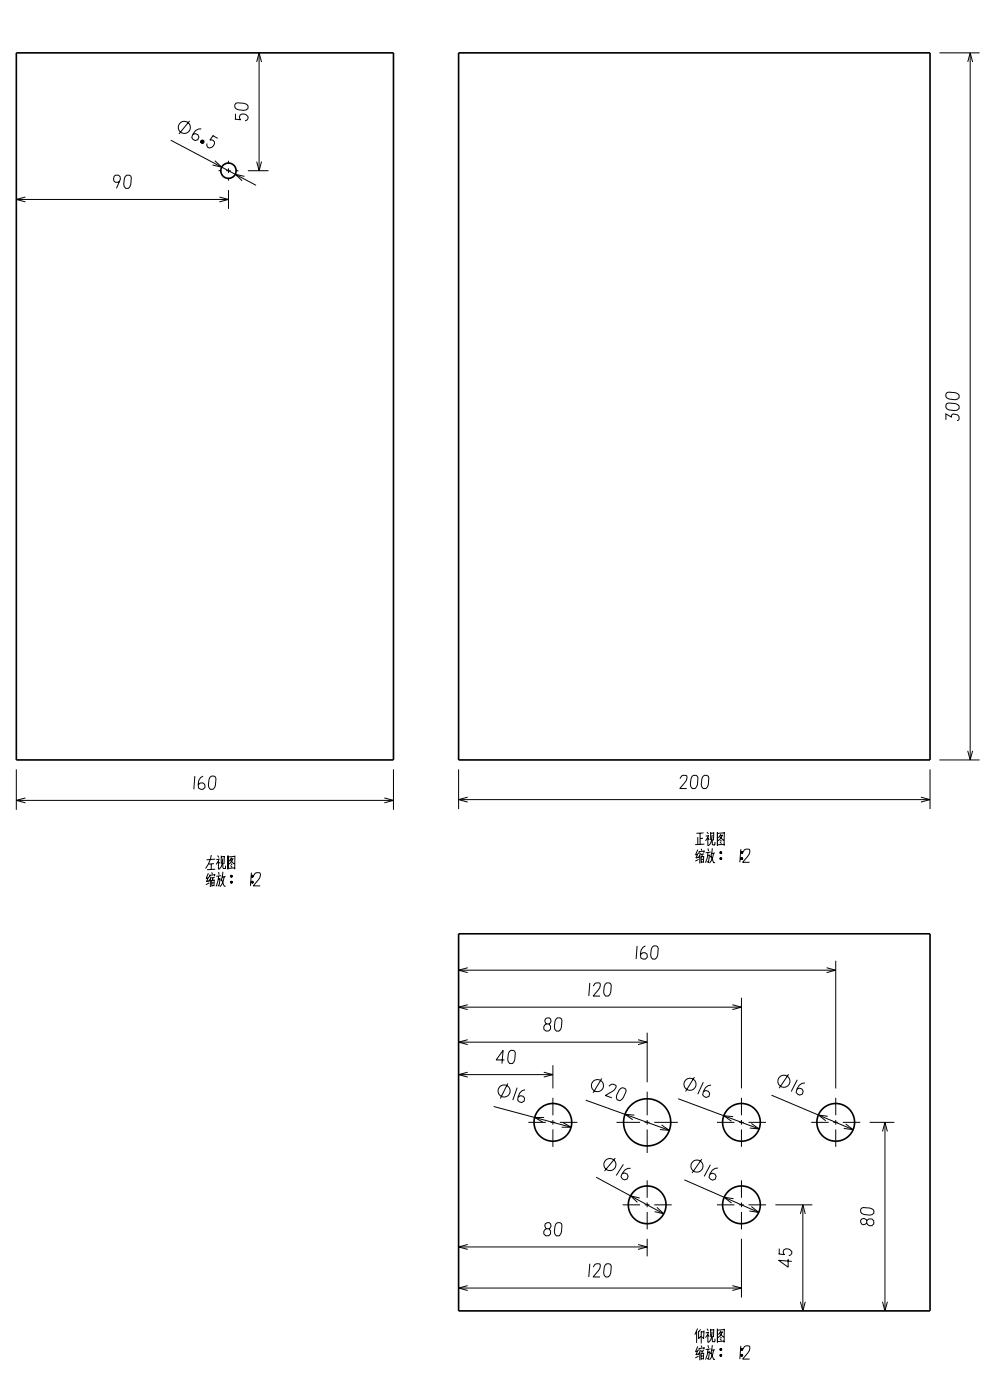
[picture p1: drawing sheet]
<svg xmlns="http://www.w3.org/2000/svg" width="210mm" height="297mm" viewBox="0 0 210 297" stroke-linecap="round" stroke-linejoin="round" font-family="sans-serif">
<g fill="none" stroke="#000" stroke-width=".21">
<path d="M54.4 13.1l.6-1.9 .5 1.9M55 11.2v25M199.3 11.2h8.5M205.3 13.1l.5-1.9 .5 1.9M205.8 11.2v150M25.3 38.5l-.8 .2-.3-.3-.1-.5 .1-.5 .3-.2h.6l.4 .3v.5l-.8 2M26.6 37.4l.3-.2h.5l.3 .1a2.63 2.63 0 0 1-.4 2.7h-.6a2.14 2.14 0 0 1-.1-2.6zM36.2 29.7l18.1 9.6M40.2 25.6l-2.2 2.8M42.6 30.1l.5 .3M42.6 29.9l.6 .3M42.7 27.3a1.97 1.97 0 0 0-2 1.9l.3 .4 .4 .2 .6-.2 .2-.5-.2-.5-.5-.3-.6 .2"/>
<path d="M42.8 29.8l.5 .2M45.2 28.8l1 .5M45.2 28.7l-.7 1 .7 .1a.88 .88 0 0 1-.2 1.4l-.6 .2-.4-.2-.1-.4v-.4M45.6 34.1l1.4 1.4-1.9-.5M46.4 36.2h.6M48 36.2h1M48.5 34.1v.6M48.5 35.7v1M48.5 37.7v.6M49.8 25.3l1.3 .1-.3-.6a.87 .87 0 0 1 1.4-.5l.4 .4v.5l-.2 .3-.4 .1M49.9 24.1v1.2M50 36.2h.6"/>
<path d="M50 21.9a2.65 2.65 0 0 1 2.6 .5v.6a2.13 2.13 0 0 1-2.5 .1l-.3-.3v-.6zM51.9 37.4l-2-.4 1.5 1.3M52.6 36.2h4.4M54.4 34.3l.6 1.9 .5-1.9M3.5 42.3h45M5.4 41.8l-1.9 .5 1.9 .5M46.5 41.8l2 .5-2 .5M48.5 40.3v4M200.6 89.1v-1.3l1.3 .7-.1-.3 .4-.4 .9 .2a.7 .7 0 0 1 .1 1.2h-.2M200.8 85.6a2.63 2.63 0 0 1 2.6 .5v.6a2.13 2.13 0 0 1-2.5 .1l-.3-.4v-.5zM200.8 83.3a2.64 2.64 0 0 1 2.6 .5v.6a2.13 2.13 0 0 1-2.5 0l-.3-.3v-.5zM205.3 159.3l.5 1.9 .5-1.9"/>
<path d="M3.5 163.2v8.6M3.5 169.8h80M5.4 169.3l-1.9 .5 1.9 .5M41.3 164.6l-.2 2.8M43.1 164.6a1.97 1.97 0 0 0-1 2.6l.5 .2h.5l.4-.4-.1-.6-.4-.3h-.6l-.3 .4M44.5 164.9l.4-.3h.5l.3 .2a2.63 2.63 0 0 1-.5 2.6h-.6a2.14 2.14 0 0 1-.1-2.5zM81.5 169.3l2 .5-2 .5M83.5 163.2v8.6M97.3 163.2v8.4M97.3 169.6h100M99.2 169.1l-1.9 .5 1.9 .6M144.2 165.2l.4-.6 .3-.1 .8 .1-.1 .9-1.4 1.8h1.5"/>
<path d="M146.8 164.7l.3-.2h.5l.3 .2a2.63 2.63 0 0 1-.4 2.6h-.6a2.13 2.13 0 0 1-.1-2.6zM148 177.6v1.6M148.5 176.8v2.3M149.1 164.7l.3-.2h.5l.3 .2a2.63 2.63 0 0 1-.4 2.6h-.6a2.13 2.13 0 0 1-.1-2.6zM149.1 177.8l-.6 .1M149.2 176.7l-1.5 .1M149.4 179.1l-1.9 .1M150 176.5l.3 .4M150.1 177.7v1.7M150.1 177.8l.4 .3M150.2 180l.1 .6M150.3 177.3l-.6 .1"/>
<path d="M150.3 177.2l-.6 1.2M150.7 176.5v1.7M151.1 177.1a2.44 2.44 0 0 1-.8 2.3M151.1 178.1v1.1l.6 .1v-.7M151.1 180l-.4 1.9M151.4 176.7l-.7 .1M151.4 176.6l-.1 1.7M152.2 176.5v3M152.2 176.5v2.8M152.2 179.2l1.3-.1 .1 .3M152.7 178.6l.4 .4M152.7 177.5l.7 .7h.2"/>
<path d="M152.8 178.2l.3 .3M153 176.9l-.6 .9M153.2 177.2l-.5 .1M153.3 177.1l-.6 .9-.5 .4M153.6 176.5v2.8M153.6 176.7l-1.4 .1M195.3 169.1l2 .5-2 .6M197.3 163.2v8.4M199.3 161.2h8.5M44.1 186.3l-.4 .1M44.2 185.2l-.5 1.1M44.3 186l-.5 1 .5-.2"/>
<path d="M44.4 187.3l-.7 .4M44.5 185.6l-.1 .5M44.6 186.5v1.7M44.8 186l-.5 1M44.8 183.3v1.2M44.8 181.4l-.2 .9-1 2M44.9 186.7v1.4M44.9 185.1l.2 .4M45.1 186.2v.6M45.3 187.3h-.4M45.4 183.2l-1.1 .1M45.4 187.8l-.4 .1"/>
<path d="M45.4 186.7l-.5 .1M45.5 186.6l-.1 1.4M45.5 186.2l-.7 .1M45.6 185.6l-1.1 .1M45.6 185.5l-.1 .4M45.6 184.4l-1.7 .1M45.6 182.3l-1.8 .1M46.2 181.5l.2 .4M46.3 182.7v1.7M46.3 182.8l.3 .3M46.4 185.8l-.1 .9-.5 1.3M46.4 185l.1 .6"/>
<path d="M46.4 182.3l-.5 .1M46.5 182.2l-.7 1.2M46.7 186.3l-.3 1.7-.2-.3M46.7 186.4l-.4 .1M46.9 181.5v1.7M46.9 185.8l-1 .1M47 186.6l.6 1.4h.3M47.2 182.1a2.42 2.42 0 0 1-.8 2.3M47.3 183.1v1.1l.5 .1v-.7M47.3 185l-.4 1.9M47.6 186l-.3 1-.6 1.1M47.6 181.7l-.7 .1"/>
<path d="M47.6 181.6l-.1 1.7M47.8 185.9l-.7 .2M48.4 181.5v3M48.4 181.5v2.8M48.4 184.2l1.3-.1 .1 .3M48.9 187.1l.3-.1 .1 .2-.3 .1zM48.9 183.6l.3 .4M48.9 182.5l.7 .7h.2M48.9 185.9h.4M48.9 187.1h.4M48.9 186h.3M48.9 185.8h.3"/>
<path d="M48.9 187.3h.3M48.9 187h.3M49 185.7l.3 .1-.1 .3-.3-.1zM49 183.2l.2 .3M49.1 182l-.5 .8M49.4 182.2l-.5 .1M49.5 182.1l-.6 .9-.5 .4M49.8 181.5v2.8M49.8 181.7l-1.4 .1M53.3 185.1l-.2 2.8M53.3 187.1l.3-.1 .1 .2-.3 .1zM53.3 185.9h.4"/>
<path d="M53.3 187.1h.4M53.4 186h.3M53.4 185.8h.3M53.4 187.3h.3M53.4 187h.3M53.4 185.7l.3 .1-.1 .3-.3-.1zM53.8 185.8l.3-.5 .3-.2 .8 .1-.1 1-1.4 1.7h1.5M147.9 181.3l-.4 .1M148 180.2l-.4 1.1M148.1 181l-.5 1M148.1 181.8l-.5 .2M148.2 182.3l-.7 .4"/>
<path d="M148.3 180.6l-.1 .5M148.4 181.5v1.7M148.6 181l-.5 1M148.7 181.7v1.4M148.7 180.1l.2 .3M149 181.2l-.1 .6M149.1 182.3h-.4M149.2 182.8l-.4 .1M149.2 181.7l-.5 .1M149.3 181.6l-.1 1.4M149.3 181.2l-.7 .1M149.4 180.6l-1.1 .1"/>
<path d="M149.4 180.4l-.1 .5M150.2 180.8l-.1 .9-.4 1.3M150.5 181.3l-.2 1.7-.3-.3M150.5 181.4l-.4 .1M150.7 180.8l-1 .1M150.8 181.6l.6 1.4h.3M151.4 181l-.2 1-.7 1.1M151.7 180.9l-.7 .2M152.7 180.8l.3-.1 .1 .3-.3 .1zM152.7 182.1l.3-.1 .1 .2-.3 .1zM152.7 180.9h.4M152.7 182.1h.4"/>
<path d="M152.7 181h.4M152.7 180.8h.4M152.7 182.3h.4M152.7 182h.4M157.1 180.1l-.2 2.8M157.1 180.8l.3-.1 .1 .3-.2 .1zM157.1 182.1l.3-.1 .1 .2-.2 .1zM157.1 180.9h.4M157.1 182.1h.4M157.2 181h.3M157.2 180.8h.3M157.2 182.3h.3"/>
<path d="M157.2 182h.3M157.6 180.8l.3-.5 .3-.2 .8 .1-.1 1-1.4 1.7h1.5M97.3 213.7h60M97.3 205.8h80M99.2 213.1l-1.9 .6 1.9 .5M99.2 205.3l-1.9 .5 1.9 .5M115.6 217.4l.3-.2h.5l.4 .5v.6l-.4 .4h-.6l-.4-.4v-.5zM115.9 217.2l-.3-.6 .1-.4 .4-.3h.4l.3 .3 .1 .5-.5 .5M117.9 216.2l.4-.3h.5l.3 .2a2.63 2.63 0 0 1-.5 2.6h-.6a2.14 2.14 0 0 1-.1-2.5zM125.1 208.5l-.2 2.8M125.8 209.2l.4-.5 .3-.2 .8 .1-.1 1-1.4 1.7h1.5M128.4 208.8l.3-.3h.5l.3 .2a2.63 2.63 0 0 1-.4 2.6h-.6a2.13 2.13 0 0 1-.1-2.5z"/>
<path d="M135.1 200.7l-.2 2.8M136.9 200.7a1.97 1.97 0 0 0-1 2.5l.5 .3h.5l.4-.5-.1-.6-.4-.3h-.5l-.4 .4M137.3 219.1v10.5M138.4 200.9l.3-.2h.5l.3 .1a2.63 2.63 0 0 1-.5 2.7h-.6a2.13 2.13 0 0 1 0-2.6zM155.3 213.1l2 .6-2 .5M157.3 211.7v19.2M175.3 205.3l2 .5-2 .5M177.3 203.8v27.1M97.3 228h20M97.3 221.1h40M99.2 227.5l-1.9 .5 1.9 .5M99.2 220.6l-1.9 .5 1.9 .5"/>
<path d="M104.7 234.7l16.4 4.4M107 224.9h-1.8l1.5-2.1-.2 2.8M107.7 229.8l-1.6 3.2M108 223.1l.4-.3h.5l.3 .2a2.63 2.63 0 0 1-.5 2.6h-.6a2.13 2.13 0 0 1-.1-2.5zM109.7 230.7l-.9 2.7M111.4 231.2a1.97 1.97 0 0 0-1.6 2.2l.4 .4 .5 .1 .5-.3 .1-.6-.3-.4-.6-.2-.5 .3M112.1 238.1h3.7M115.3 227.5l2 .5-2 .5M115.4 237.1h-2l1.7 1M116.8 238.1h1M117.3 226v4.9M117.3 232.9v3.7"/>
<path d="M117.3 237.6v1M117.3 239.6v3.7M118.8 238.1h3.7M119.4 238.1l1.7 1h-2M124.3 233.4l17.7 6.4M127.7 228.8l-1.9 3M129.2 230.4l.5-.4h.3l.7 .4-.4 .8-1.9 1.2 1.4 .5M130.8 238.1h5M131.7 230.9l.4-.1 .5 .1 .2 .3a2.65 2.65 0 0 1-1.3 2.3l-.6-.2a2.14 2.14 0 0 1 .8-2.4zM134.6 236.6l-2-.2 1.6 1.1M135.3 220.6l2 .5-2 .5M136.8 238.1h1"/>
<path d="M137.3 231.6v5M137.3 237.6v1M137.3 239.6v5M138.8 238.1h5M140.3 238.7l1.7 1.1-2-.2M143.9 233.1l17.1 6.4M147.3 228.5l-1.9 3M149.2 229.6l-1.2 2.5M150.8 230.2a1.96 1.96 0 0 0-1.7 2.1l.3 .3 .4 .2 .6-.2 .1-.6-.2-.5-.6-.1-.5 .2M152.1 238.1h3.7M155.5 236.9l-2-.2 1.7 1.2M156.8 238.1h1"/>
<path d="M157.3 232.9v3.7M157.3 237.6v1M157.3 239.6v3.7M158.8 238.1h3.7M159.4 238.3l1.6 1.2-2-.2M163.6 232.3l17.4 7.4M167.3 227.9l-2 3M169.1 229.1l-1.3 2.5M170.7 229.7a1.98 1.98 0 0 0-1.8 2l.3 .4 .4 .2 .6-.2 .2-.6-.3-.5-.5-.1-.5 .2M172.1 238.1h3.7M175.6 236.8l-2-.3 1.6 1.3M176.8 238.1h1"/>
<path d="M177.3 232.9v3.7M177.3 237.6v1M177.3 239.6v3.7M178.8 238.1h3.7M179.4 238.4l1.6 1.3-2-.3M184.5 238.1h5.2M187.7 238.1v40M117.9 259.6l.4-.2h.5l.3 .2a2.63 2.63 0 0 1-.5 2.6h-.6a2.13 2.13 0 0 1-.1-2.6zM126.5 249.7l14.3 7.8M130.5 245.7l-2.3 2.7M132.1 255.6h3.7M132.2 247l-1.5 2.4"/>
<path d="M133.8 247.8a1.97 1.97 0 0 0-2.1 1.8l.3 .5 .4 .2 .6-.2 .2-.5-.2-.5-.5-.3-.5 .2M135.7 254.2l-1.9-.5 1.4 1.4M136.8 255.6h1M137.3 250.4v3.7M137.3 255.1v1M137.3 257.1v3.7M138.8 255.6h3.7M139.3 256.1l1.5 1.4-2-.5M145.2 250.3l15.7 6.9M148.9 245.9l-2.1 2.9M150.7 247.1l-1.3 2.5M152.1 255.6h3.7"/>
<path d="M152.3 247.8a1.97 1.97 0 0 0-1.9 2l.3 .4 .5 .2 .5-.3 .2-.6-.3-.4-.5-.2-.5 .2M155.6 254.3l-2-.3 1.6 1.2M156.8 255.6h1M157.3 250.4v3.7M157.3 255.1v1M157.3 257.1v3.7M158.8 255.6h3.7M159.4 256l1.5 1.2-1.9-.3M164.5 255.6h7.8M169.8 257.5l.5-1.9 .5 1.9M170.3 255.6v22.5M182.7 256.3a2.63 2.63 0 0 1 2.7 .5v.6a2.14 2.14 0 0 1-2.6 0l-.2-.3v-.5z"/>
<path d="M183.9 258.9l.4-.3h.6l.4 .4 .1 .6-.5 .4h-.5l-.5-.5zM183.9 258.9l-.6-.4-.5 .1-.2 .3v.4l.2 .4 .4 .1 .7-.3M187.2 240l.5-1.9 .5 1.9M97.3 264.5h40M97.3 273.3h60M99.2 264l-1.9 .5 1.9 .5M99.2 272.7l-1.9 .6 1.9 .5M115.6 260.9l.3-.2h.5l.4 .4v.7l-.4 .3-.6 .1-.4-.4v-.6zM115.9 260.7l-.3-.7 .1-.4 .4-.2h.4l.3 .2 .1 .5-.5 .6M125.1 268.1l-.2 2.8M125.8 268.8l.4-.6 .3-.1 .8 .1-.1 .9-1.4 1.8h1.5M128.4 268.3l.3-.2h.5l.3 .2a2.63 2.63 0 0 1-.4 2.6h-.6a2.13 2.13 0 0 1-.1-2.6z"/>
<path d="M135.3 264l2 .5-2 .5M137.3 262.8v3.7M155.3 272.7l2 .6-2 .5M157.3 262.8v12.5M165.2 266l1.2 .2-.3-.7a.87 .87 0 0 1 1.4-.4l.5 .4v.4l-.3 .3-.4 .2M165.3 264.9v1.1M167.2 267.1v1.7l-2-1.4 2.8 .2M169.8 276.2l.5 1.9 .5-1.9M187.2 276.2l.5 1.9 .5-1.9M147.8 282.4v2.5M147.9 286.6l-.4 .2M148 281.8l-.6 1.3"/>
<path d="M148 285.6l-.4 1.1M148.1 286.4l-.5 1M148.1 287.2l-.5 .2M148.2 282.4v1.6l.5-.5M148.2 287.7l-.7 .4M148.3 285.9l-.1 .6M148.4 286.8v1.8M148.6 286.4l-.5 1M148.6 282l-.4 .5M148.7 287.1v1.4M148.7 285.5l.2 .3M148.7 282.4v2.6"/>
<path d="M149 286.6l-.1 .6M149.1 287.7h-.4M149.2 288.2l-.4 .1M149.2 287.1l-.5 .1M149.3 282.5l-.6 .1M149.3 287l-.1 1.4M149.3 282.3l-.1 1.7-.2-.4M149.3 286.5l-.7 .1M149.4 285.9l-1.1 .2M149.4 285.8l-.1 .5M150 281.9l.3 .4M150.1 283v1.8"/>
<path d="M150.1 283.2l.4 .3M150.2 286.2l-.1 .9-.4 1.3M150.2 285.4l.1 .5M150.3 282.7l-.6 .1M150.3 282.5l-.6 1.3M150.5 286.7l-.2 1.7-.3-.3M150.5 286.8l-.4 .1M150.7 281.9v1.7M150.7 286.1l-1 .2M150.8 287l.6 1.4h.3M151.1 282.5a2.44 2.44 0 0 1-.8 2.3M151.1 283.5v1l.6 .1v-.6"/>
<path d="M151.1 285.3l-.4 2M151.4 286.4l-.2 .9-.7 1.2M151.4 282.1l-.7 .1M151.4 282l-.1 1.7M151.7 286.3l-.7 .2M152.2 281.9v3M152.2 281.9v2.8M152.2 284.6l1.3-.1 .1 .3M152.7 286.2l.3-.1 .1 .3-.3 .1zM152.7 287.4l.3-.1 .1 .3-.3 .1zM152.7 284l.4 .4M152.7 282.9l.7 .7h.2"/>
<path d="M152.7 286.3h.4M152.7 287.5h.4M152.7 286.4h.4M152.7 286.1h.4M152.7 287.7h.4M152.7 287.4h.4M152.8 283.6l.3 .3M153 282.3l-.6 .8M153.2 282.6l-.5 .1M153.3 282.5l-.6 .9-.5 .4M153.6 281.9v2.8M153.6 282.1l-1.4 .1"/>
<path d="M157.1 285.5l-.2 2.8M157.1 286.2l.3-.1 .1 .3-.2 .1zM157.1 287.4l.3-.1 .1 .3-.2 .1zM157.1 286.3h.4M157.1 287.5h.4M157.2 286.4h.3M157.2 286.1h.3M157.2 287.7h.3M157.2 287.4h.3M157.6 286.2l.3-.5 .3-.2 .8 .1-.1 1-1.4 1.7h1.5"/>
<circle cx="39.1" cy="27" r="1.28"/>
<circle cx="42.9" cy="30.1" r=".38"/>
<circle cx="106.9" cy="231.4" r="1.28"/>
<circle cx="126.7" cy="230.3" r="1.28"/>
<circle cx="146.4" cy="230" r="1.28"/>
<circle cx="166.3" cy="229.4" r="1.28"/>
<circle cx="129.4" cy="247.1" r="1.28"/>
<circle cx="147.8" cy="247.4" r="1.28"/>
</g>
<g fill="none" stroke="#000" stroke-width=".35">
<path d="M3.5 11.2h80v150h-80zM97.3 11.2h100v150h-100zM97.3 198.1h100v80h-100z"/>
<circle cx="48.5" cy="36.2" r="1.62"/>
<circle cx="117.3" cy="238.1" r="4"/>
<circle cx="137.3" cy="238.1" r="5"/>
<circle cx="157.3" cy="238.1" r="4"/>
<circle cx="177.3" cy="238.1" r="4"/>
<circle cx="137.3" cy="255.6" r="4"/>
<circle cx="157.3" cy="255.6" r="4"/>
</g>
</svg>
